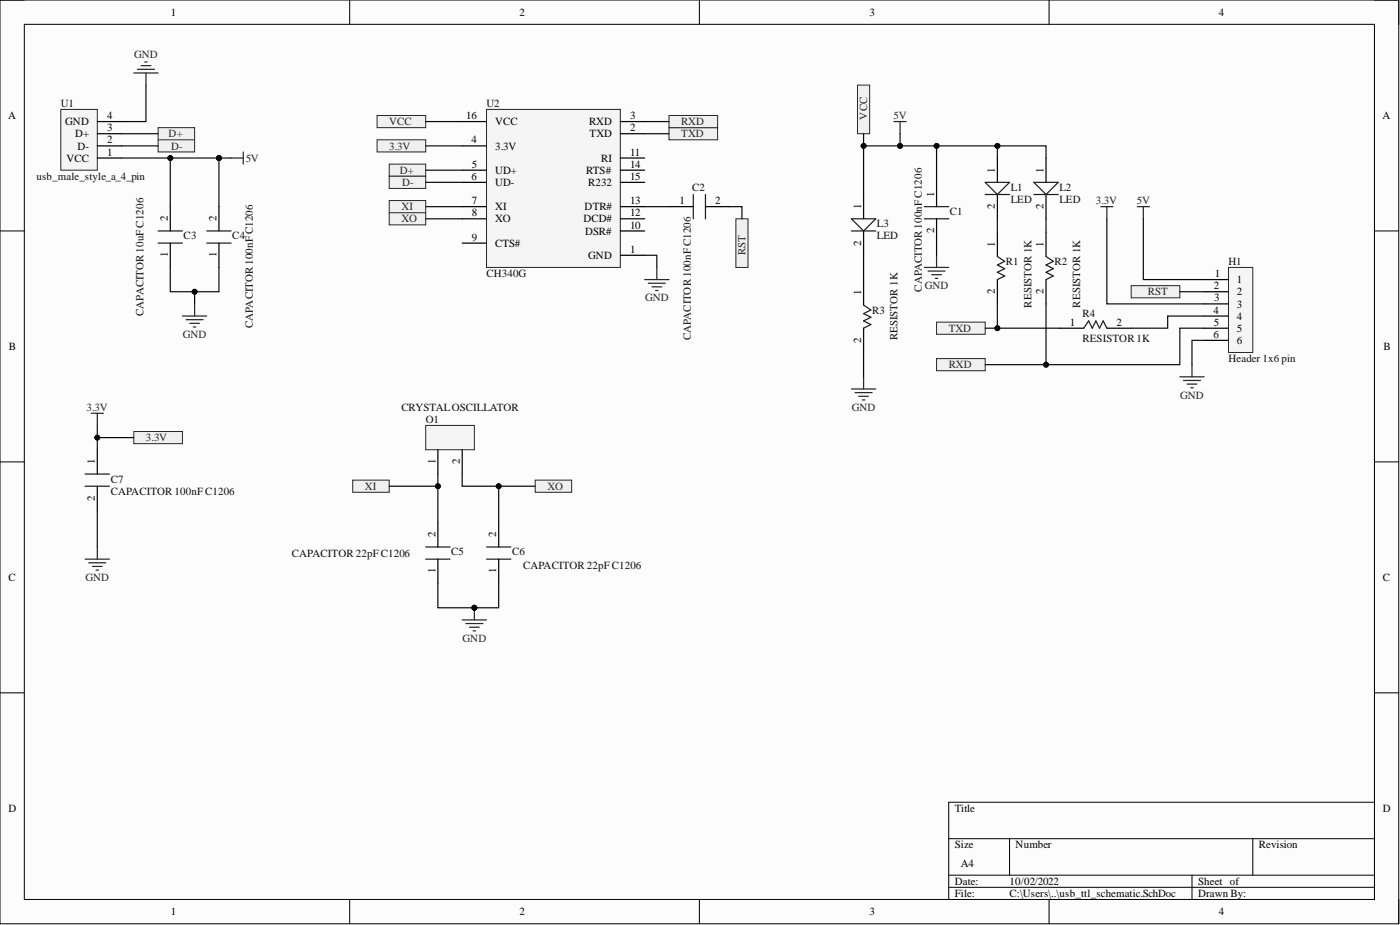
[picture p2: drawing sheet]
<svg xmlns="http://www.w3.org/2000/svg" width="292mm" height="193mm" viewBox="0 0 292 193" stroke-linecap="round" stroke-linejoin="round" font-family="sans-serif">
<defs><g id="words">
<g font-size="2.3">
<text x="35.6" y="3.3">1</text>
<text x="108.4" y="3.3">2</text>
<text x="181.4" y="3.3">3</text>
<text x="254.3" y="3.3">4</text>
<text x="1.7" y="24.9">A</text>
<text x="13.6" y="26.1">GND</text>
<text x="15.6" y="28.7">D+</text>
<text x="22.3" y="29.9">2</text>
<text x="22.3" y="27.4">3</text>
<text x="22.3" y="24.9">4</text>
<text x="97.3" y="24.9">16</text>
<text x="98.4" y="29.9">4</text>
<text x="103.3" y="26.1">VCC</text>
<text x="122.9" y="26.1">RXD</text>
<text x="123" y="28.7">TXD</text>
<text x="131.5" y="27.4">2</text>
<text x="131.5" y="24.9">3</text>
<text x="288.5" y="24.9">A</text>
<text x="13.9" y="33.7">VCC</text>
<text x="16.2" y="31.2">D-</text>
<text x="22.3" y="32.5">1</text>
<text x="98.5" y="35">5</text>
<text x="103.3" y="31.2">3.3V</text>
<text x="125.4" y="33.7">RI</text>
<text x="131.5" y="32.5">11</text>
<text x="131.5" y="35">14</text>
<text x="98.4" y="37.5">6</text>
<text x="103.3" y="36.3">UD+</text>
<text x="103.3" y="38.8">UD-</text>
<text x="122.3" y="36.3">RTS#</text>
<text x="122.7" y="38.8">R232</text>
<text x="131.5" y="37.5">15</text>
<text x="194.9" y="41.1" transform="rotate(-90 194.9 41.1)">1</text>
<text x="207.6" y="36" transform="rotate(-90 207.6 36)">1</text>
<text x="217.7" y="36" transform="rotate(-90 217.7 36)">1</text>
<text x="35" y="46.2" transform="rotate(-90 35 46.2)">2</text>
<text x="45.2" y="46.2" transform="rotate(-90 45.2 46.2)">2</text>
<text x="98.5" y="42.6">7</text>
<text x="98.5" y="45.1">8</text>
<text x="103.3" y="43.9">XI</text>
<text x="103.3" y="46.4">XO</text>
<text x="121.7" y="46.4">DCD#</text>
<text x="122" y="43.9">DTR#</text>
<text x="131.5" y="47.7">10</text>
<text x="131.5" y="45.1">12</text>
<text x="131.5" y="42.6">13</text>
<text x="141.8" y="42.6">1</text>
<text x="149.2" y="42.6">2</text>
<text x="179.7" y="43.6" transform="rotate(-90 179.7 43.6)">1</text>
<text x="207.6" y="43.6" transform="rotate(-90 207.6 43.6)">2</text>
<text x="217.7" y="43.6" transform="rotate(-90 217.7 43.6)">2</text>
<text x="35" y="53.6" transform="rotate(-90 35 53.6)">1</text>
<text x="45.2" y="53.6" transform="rotate(-90 45.2 53.6)">1</text>
<text x="98.5" y="50.2">9</text>
<text x="103.3" y="51.5">CTS#</text>
<text x="122.1" y="48.9">DSR#</text>
<text x="131.5" y="52.7">1</text>
<text x="179.7" y="51.2" transform="rotate(-90 179.7 51.2)">2</text>
<text x="194.9" y="48.7" transform="rotate(-90 194.9 48.7)">2</text>
<text x="207.6" y="51.5" transform="rotate(-90 207.6 51.5)">1</text>
<text x="217.7" y="51.5" transform="rotate(-90 217.7 51.5)">1</text>
<text x="122.7" y="54">GND</text>
<text x="253.4" y="57.8">1</text>
<text x="258.1" y="59.1">1</text>
<text x="179.7" y="61.6" transform="rotate(-90 179.7 61.6)">1</text>
<text x="207.6" y="61.4" transform="rotate(-90 207.6 61.4)">2</text>
<text x="217.7" y="61.4" transform="rotate(-90 217.7 61.4)">2</text>
<text x="253.2" y="65.4">4</text>
<text x="253.3" y="60.4">2</text>
<text x="253.4" y="62.9">3</text>
<text x="258.1" y="61.6">2</text>
<text x="258.1" y="64.2">3</text>
<text x="179.7" y="71.5" transform="rotate(-90 179.7 71.5)">2</text>
<text x="223.2" y="68">1</text>
<text x="233" y="68">2</text>
<text x="253.2" y="70.5">6</text>
<text x="253.3" y="68">5</text>
<text x="258.1" y="66.7">4</text>
<text x="258.1" y="69.2">5</text>
<text x="258.1" y="71.8">6</text>
<text x="1.9" y="73">B</text>
<text x="288.6" y="73">B</text>
<text x="19.8" y="96.9" transform="rotate(-90 19.8 96.9)">1</text>
<text x="90.9" y="96.7" transform="rotate(-90 90.9 96.7)">1</text>
<text x="95.9" y="96.9" transform="rotate(-90 95.9 96.9)">2</text>
<text x="19.8" y="104.5" transform="rotate(-90 19.8 104.5)">2</text>
<text x="90.9" y="112.1" transform="rotate(-90 90.9 112.1)">2</text>
<text x="103.5" y="112.1" transform="rotate(-90 103.5 112.1)">2</text>
<text x="90.9" y="119.5" transform="rotate(-90 90.9 119.5)">1</text>
<text x="103.5" y="119.5" transform="rotate(-90 103.5 119.5)">1</text>
<text x="1.8" y="121.2">C</text>
<text x="288.5" y="121.2">C</text>
<text x="1.8" y="169.4">D</text>
<text x="199.2" y="169.4">Title</text>
<text x="288.5" y="169.4">D</text>
<text x="199.2" y="177">Size</text>
<text x="211.9" y="177">Number</text>
<text x="262.7" y="177">Revision</text>
<text x="199.2" y="184.6">Date:</text>
<text x="200.5" y="180.8">A4</text>
<text x="210.6" y="184.6">10/02/2022</text>
<text x="250" y="184.6">Sheet of</text>
<text x="35.6" y="190.9">1</text>
<text x="108.4" y="190.9">2</text>
<text x="181.4" y="190.9">3</text>
<text x="199.2" y="187.1">File:</text>
<text x="210.6" y="187.1">C:\Users\..\usb_ttl_schematic.SchDoc</text>
<text x="250" y="187.1">Drawn By:</text>
<text x="254.3" y="190.9">4</text>
</g>
<g font-size="2.3" fill="#262626">
<text x="28" y="12.2">GND</text>
<text x="35.2" y="28.7">D+</text>
<text x="81.2" y="26.1">VCC</text>
<text x="142.1" y="28.7">TXD</text>
<text x="142.1" y="26.1">RXD</text>
<text x="180.9" y="24.9" transform="rotate(-90 180.9 24.9)">VCC</text>
<text x="186.4" y="24.9">5V</text>
<text x="35.7" y="31.2">D-</text>
<text x="51.3" y="33.7">5V</text>
<text x="81.2" y="31.2">3.3V</text>
<text x="83.4" y="36.3">D+</text>
<text x="83.9" y="38.8">D-</text>
<text x="83.7" y="43.9">XI</text>
<text x="83.7" y="46.4">XO</text>
<text x="228.7" y="42.6">3.3V</text>
<text x="237.2" y="42.6">5V</text>
<text x="155.6" y="53.3" transform="rotate(-90 155.6 53.3)">RST</text>
<text x="134.6" y="62.9">GND</text>
<text x="193" y="60.4">GND</text>
<text x="239.5" y="61.6">RST</text>
<text x="38.2" y="70.5">GND</text>
<text x="197.9" y="69.2">TXD</text>
<text x="197.9" y="76.8">RXD</text>
<text x="246.2" y="83.2">GND</text>
<text x="18" y="85.7">3.3V</text>
<text x="177.7" y="85.7">GND</text>
<text x="30.5" y="92">3.3V</text>
<text x="76.1" y="102.2">XI</text>
<text x="114.2" y="102.2">XO</text>
<text x="17.8" y="121.2">GND</text>
<text x="96.5" y="133.9">GND</text>
</g>
<g font-size="2.3" fill="#0e0e0e">
<text x="12.7" y="22.3">U1</text>
<text x="101.5" y="22.3">U2</text>
<text x="7.6" y="37.5">usb_male_style_a_4_pin</text>
<text x="144.4" y="39.8">C2</text>
<text x="210.9" y="39.8">L1</text>
<text x="221" y="39.8">L2</text>
<text x="183" y="47.4">L3</text>
<text x="198.2" y="44.9">C1</text>
<text x="210.9" y="42.4">LED</text>
<text x="221" y="42.4">LED</text>
<text x="38.3" y="50">C3</text>
<text x="48.5" y="50">C4</text>
<text x="183" y="50">LED</text>
<text x="101.5" y="57.8">CH340G</text>
<text x="209.9" y="55.3">R1</text>
<text x="220" y="55.3">R2</text>
<text x="256.3" y="55.3">H1</text>
<text x="29.9" y="65.9" transform="rotate(-90 29.9 65.9)">CAPACITOR 10uF C1206</text>
<text x="182" y="65.4">R3</text>
<text x="192.4" y="60.9" transform="rotate(-90 192.4 60.9)">CAPACITOR 100nF C1206</text>
<text x="215.2" y="64.2" transform="rotate(-90 215.2 64.2)">RESISTOR 1K</text>
<text x="225.4" y="64.2" transform="rotate(-90 225.4 64.2)">RESISTOR 1K</text>
<text x="52.8" y="68.5" transform="rotate(-90 52.8 68.5)">CAPACITOR 100nF C1206</text>
<text x="144.1" y="71" transform="rotate(-90 144.1 71)">CAPACITOR 100nF C1206</text>
<text x="187.3" y="71" transform="rotate(-90 187.3 71)">RESISTOR 1K</text>
<text x="225.9" y="66.2">R4</text>
<text x="225.9" y="71.3">RESISTOR 1K</text>
<text x="256.3" y="75.6">Header 1x6 pin</text>
<text x="83.7" y="85.7">CRYSTALOSCILLATOR</text>
<text x="88.8" y="88.2">O1</text>
<text x="23.1" y="100.7">C7</text>
<text x="23.1" y="103.2">CAPACITOR 100nF C1206</text>
<text x="60.9" y="116.1">CAPACITOR 22pF C1206</text>
<text x="94.2" y="115.9">C5</text>
<text x="106.8" y="115.9">C6</text>
<text x="109.1" y="118.7">CAPACITOR 22pF C1206</text>
</g>
</g></defs>
<path d="M0 0h291.8v192.7h-291.8z" fill-rule="evenodd" fill="#fcfcfc"/>
<path d="M0 0h291.8v192.7h-291.8z" fill="none" stroke="#000" stroke-width=".21"/>
<path d="M5.1 5.1h281.7v182.5h-281.7z" fill-rule="evenodd" fill="#fcfcfc"/>
<g fill="none" stroke="#000" stroke-width=".21">
<path d="M0 0h5.1M5.1 5.1h281.7v182.5h-281.7zM73 0v5.1M145.9 0v5.1M218.9 0v5.1M286.8 0h5v5.1M0 48.2h5.1M286.8 48.2h5M0 96.4h5.1M286.8 96.4h5M0 144.5h5.1M286.8 144.5h5"/>
<path d="M197.9 175h88.9M210.6 175v7.6M261.4 175v7.6M286.8 167.4h-88.9v20.2M73 187.6v5.1M145.9 187.6v5.1M197.9 182.6h88.9M197.9 185.1h88.9M218.9 187.6v5.1M248.7 182.6v5M291.8 187.6v5.1"/>
</g>
<path d="M101.5 22.8h27.9v33h-27.9z" fill-rule="evenodd" fill="#f5f5f5"/>
<path d="M101.5 22.8h27.9v33h-27.9z" fill="none" stroke="#262626" stroke-width=".21"/>
<g fill="none" stroke="#000" stroke-width=".25">
<path d="M96.4 25.4h5.1M96.4 30.4h5.1M96.4 35.5h5.1M96.4 38h5.1M129.4 27.9h5.1M129.4 25.4h5.1M129.4 35.5h5.1M129.4 38h5.1M129.4 33h5.1M96.4 43.1h5.1M96.4 45.6h5.1M96.4 50.7h5.1"/>
<path d="M129.4 53.3h5.1M129.4 43.1h5.1M129.4 45.6h5.1M129.4 48.2h5.1"/>
</g>
<path d="M256.3 55.8h5.1v17.7h-5.1z" fill-rule="evenodd" fill="#f5f5f5"/>
<path d="M256.3 55.8h5.1v17.7h-5.1z" fill="none" stroke="#262626" stroke-width=".21"/>
<path d="M251.2 58.3h5.1M251.2 60.9h5.1M251.2 63.4h5.1M251.2 65.9h5.1M251.2 68.5h5.1M251.2 71h5.1" fill="none" stroke="#000" stroke-width=".25"/>
<path d="M229.7 43.1h2.5M230.9 43.1v2.5M237.3 43.1h2.5M238.5 43.1v2.5M246.2 78.6h5M246.9 79.4h3.6M248.7 76.1v2.5M247.7 80.1h2M248.4 80.9h.6" fill="none" stroke="#262626" stroke-width=".25"/>
<path d="M195.4 67.2h10.2v2.5h-10.2z" fill-rule="evenodd" fill="#f0f0f0"/>
<path d="M195.4 67.2h10.2v2.5h-10.2z" fill="none" stroke="#262626" stroke-width=".21"/>
<path d="M195.4 74.8h10.2v2.5h-10.2z" fill-rule="evenodd" fill="#f0f0f0"/>
<path d="M195.4 74.8h10.2v2.5h-10.2z" fill="none" stroke="#262626" stroke-width=".21"/>
<path d="M221 68.5h5.1M230.9 68.5h5.1" fill="none" stroke="#000" stroke-width=".25"/>
<path d="M226.1 68.5l1-1.6 .8 1.6 .8-1.6 .7 1.6 .8-1.6 .7 1.6" fill="none" stroke="#1c1c1c" stroke-width=".25"/>
<path d="M186.5 25.4h2.6M187.8 25.4v2.5" fill="none" stroke="#262626" stroke-width=".25"/>
<path d="M178.9 17.8h2.5v10.1h-2.5z" fill-rule="evenodd" fill="#f0f0f0"/>
<path d="M178.9 17.8h2.5v10.1h-2.5z" fill="none" stroke="#262626" stroke-width=".21"/>
<path d="M78.7 24.1h10.1v2.5h-10.1z" fill-rule="evenodd" fill="#f0f0f0"/>
<path d="M78.7 24.1h10.1v2.5h-10.1z" fill="none" stroke="#262626" stroke-width=".21"/>
<g fill="none" stroke="#1c1c1c" stroke-width=".25">
<path d="M205.6 38h5l-2.5 2.6zM215.7 38h5.1l-2.6 2.6zM144.7 40.6v5M147.2 40.6v5M177.6 45.6h5.1l-2.5 2.6zM177.6 48.2h5.1M192.9 43.1h5M192.9 45.6h5M205.6 40.6h5M208.1 53.5l1.5 1-1.5 .8 1.5 .7-1.5 .8 1.5 .8-1.5 .7M215.7 40.6h5.1M218.2 53.5l1.6 1-1.6 .8 1.6 .7-1.6 .8 1.6 .8-1.6 .7"/>
<path d="M180.2 63.7l1.5 1-1.5 .7 1.5 .8-1.5 .7 1.5 .8-1.5 .8"/>
</g>
<g fill="none" stroke="#000" stroke-width=".25">
<path d="M195.4 38v5.1M208.1 33v5M218.2 33v5M139.6 43.1h5.1M147.2 43.1h5.1M180.2 40.6v5M180.2 48.2v5.1M180.2 58.6v5.1M195.4 45.6v5.1M208.1 40.6v5M208.1 48.4v5.1M208.1 58.3v5.1"/>
<path d="M218.2 40.6v5M218.2 48.4v5.1M218.2 58.3v5.1M180.2 68.5v5"/>
</g>
<path d="M192.9 55.8h5M193.6 56.6h3.6M194.4 57.3h2M195.2 58.1h.5M195.4 53.3v2.5M180.2 78.6v2.5M177.6 81.1h5.1M178.4 81.9h3.6M179.2 82.7h2M179.9 83.4h.5" fill="none" stroke="#262626" stroke-width=".25"/>
<path d="M153.5 45.6h2.6v10.2h-2.6z" fill-rule="evenodd" fill="#f0f0f0"/>
<path d="M153.5 45.6h2.6v10.2h-2.6z" fill="none" stroke="#262626" stroke-width=".21"/>
<path d="M236 59.6h10.2v2.5h-10.2z" fill-rule="evenodd" fill="#f0f0f0"/>
<path d="M236 59.6h10.2v2.5h-10.2z" fill="none" stroke="#262626" stroke-width=".21"/>
<path d="M12.7 22.8h7.6v12.7h-7.6z" fill-rule="evenodd" fill="#f5f5f5"/>
<path d="M12.7 22.8h7.6v12.7h-7.6z" fill="none" stroke="#262626" stroke-width=".21"/>
<path d="M20.3 33h5.1M20.3 30.4h5.1M20.3 27.9h5.1M20.3 25.4h5.1M35.5 43.1v5.1M35.5 50.7v5.1M45.7 43.1v5.1M45.7 50.7v5.1" fill="none" stroke="#000" stroke-width=".25"/>
<path d="M27.9 15.2h5.1M28.7 14.5h3.5M29.4 13.7h2.1M30.2 12.9h.5M30.5 15.2v2.6M48.2 33h2.6M50.8 31.7v2.5M38.1 65.9h5M38.8 66.7h3.6M39.6 67.5h2M40.4 68.2h.5M40.6 63.4v2.5" fill="none" stroke="#262626" stroke-width=".25"/>
<path d="M33 50.7h5.1M33 48.2h5.1M43.1 50.7h5.1M43.1 48.2h5.1" fill="none" stroke="#1c1c1c" stroke-width=".25"/>
<path d="M33 26.6h7.6v2.6h-7.6z" fill-rule="evenodd" fill="#f0f0f0"/>
<path d="M33 26.6h7.6v2.6h-7.6z" fill="none" stroke="#262626" stroke-width=".21"/>
<path d="M33 29.2h7.6v2.5h-7.6z" fill-rule="evenodd" fill="#f0f0f0"/>
<path d="M33 29.2h7.6v2.5h-7.6z" fill="none" stroke="#262626" stroke-width=".21"/>
<path d="M81.2 34.2h7.6v2.6h-7.6z" fill-rule="evenodd" fill="#f0f0f0"/>
<path d="M81.2 34.2h7.6v2.6h-7.6z" fill="none" stroke="#262626" stroke-width=".21"/>
<path d="M81.2 36.8h7.6v2.5h-7.6z" fill-rule="evenodd" fill="#f0f0f0"/>
<path d="M81.2 36.8h7.6v2.5h-7.6z" fill="none" stroke="#262626" stroke-width=".21"/>
<path d="M134.5 58.3h5.1M135.3 59.1h3.5M136 59.8h2.1M137 55.8v2.5M136.8 60.6h.5M19 86.2h2.6M20.3 86.2v2.6M17.8 116.6h5M18.5 117.4h3.6M19.3 118.2h2M20 118.9h.6M20.3 114.1v2.5" fill="none" stroke="#262626" stroke-width=".25"/>
<path d="M17.8 98.9h5M17.8 101.4h5" fill="none" stroke="#1c1c1c" stroke-width=".25"/>
<path d="M20.3 93.8v5.1M20.3 101.4v5.1" fill="none" stroke="#000" stroke-width=".25"/>
<path d="M27.9 90h10.2v2.6h-10.2z" fill-rule="evenodd" fill="#f0f0f0"/>
<path d="M27.9 90h10.2v2.6h-10.2z" fill="none" stroke="#262626" stroke-width=".21"/>
<path d="M78.7 29.2h10.1v2.5h-10.1z" fill-rule="evenodd" fill="#f0f0f0"/>
<path d="M78.7 29.2h10.1v2.5h-10.1z" fill="none" stroke="#262626" stroke-width=".21"/>
<path d="M139.6 26.6h10.1v2.6h-10.1z" fill-rule="evenodd" fill="#f0f0f0"/>
<path d="M139.6 26.6h10.1v2.6h-10.1z" fill="none" stroke="#262626" stroke-width=".21"/>
<path d="M139.6 24.1h10.1v2.5h-10.1z" fill-rule="evenodd" fill="#f0f0f0"/>
<path d="M139.6 24.1h10.1v2.5h-10.1z" fill="none" stroke="#262626" stroke-width=".21"/>
<path d="M88.8 88.8h10.2v5h-10.2z" fill-rule="evenodd" fill="#f5f5f5"/>
<path d="M88.8 88.8h10.2v5h-10.2z" fill="none" stroke="#262626" stroke-width=".21"/>
<path d="M91.4 93.8v5.1M96.4 93.8v5.1M91.4 109v5.1M91.4 116.6v5.1M104 109v5.1M104 116.6v5.1" fill="none" stroke="#000" stroke-width=".25"/>
<path d="M88.8 116.6h5.1M88.8 114.1h5.1M101.5 116.6h5.1M101.5 114.1h5.1" fill="none" stroke="#1c1c1c" stroke-width=".25"/>
<path d="M81.2 41.8h7.6v2.6h-7.6z" fill-rule="evenodd" fill="#f0f0f0"/>
<path d="M81.2 41.8h7.6v2.6h-7.6z" fill="none" stroke="#262626" stroke-width=".21"/>
<path d="M73.6 100.2h7.6v2.5h-7.6z" fill-rule="evenodd" fill="#f0f0f0"/>
<path d="M73.6 100.2h7.6v2.5h-7.6z" fill="none" stroke="#262626" stroke-width=".21"/>
<path d="M81.2 44.4h7.6v2.5h-7.6z" fill-rule="evenodd" fill="#f0f0f0"/>
<path d="M81.2 44.4h7.6v2.5h-7.6z" fill="none" stroke="#262626" stroke-width=".21"/>
<path d="M111.7 100.2h7.6v2.5h-7.6z" fill-rule="evenodd" fill="#f0f0f0"/>
<path d="M111.7 100.2h7.6v2.5h-7.6z" fill="none" stroke="#262626" stroke-width=".21"/>
<path d="M96.4 129.3h5.1M97.2 130.1h3.5M98 130.8h2M98.7 131.6h.5M99 126.8v2.5" fill="none" stroke="#262626" stroke-width=".25"/>
<circle cx="99" cy="126.8" r=".51" fill="#0e0e0e"/>
<circle cx="99" cy="126.8" r=".51" fill="none" stroke="#0e0e0e" stroke-width=".21"/>
<path d="M88.8 25.4h7.6M180.2 27.9v2.5h7.6v-2.5M230.9 45.6v17.8h20.3M238.5 45.6v12.7h12.7M251.2 71h-2.5v5.1M251.2 65.9h-7.6v2.6h-7.6" fill="none" stroke="#0e0e0e" stroke-width=".25"/>
<circle cx="180.2" cy="30.4" r=".51" fill="#0e0e0e"/>
<circle cx="180.2" cy="30.4" r=".51" fill="none" stroke="#0e0e0e" stroke-width=".21"/>
<circle cx="187.8" cy="30.4" r=".51" fill="#0e0e0e"/>
<circle cx="187.8" cy="30.4" r=".51" fill="none" stroke="#0e0e0e" stroke-width=".21"/>
<path d="M187.8 30.4h7.6v7.6M195.4 50.7v2.6" fill="none" stroke="#0e0e0e" stroke-width=".25"/>
<circle cx="187.8" cy="30.4" r=".51" fill="#0e0e0e"/>
<circle cx="187.8" cy="30.4" r=".51" fill="none" stroke="#0e0e0e" stroke-width=".21"/>
<circle cx="195.4" cy="30.4" r=".51" fill="#0e0e0e"/>
<circle cx="195.4" cy="30.4" r=".51" fill="none" stroke="#0e0e0e" stroke-width=".21"/>
<path d="M180.2 30.4v10.2M180.2 53.3v5.3M180.2 73.5v5.1" fill="none" stroke="#0e0e0e" stroke-width=".25"/>
<circle cx="180.2" cy="30.4" r=".51" fill="#0e0e0e"/>
<circle cx="180.2" cy="30.4" r=".51" fill="none" stroke="#0e0e0e" stroke-width=".21"/>
<path d="M208.1 45.6v2.8M218.2 45.6v2.8M208.1 63.4v5.1" fill="none" stroke="#0e0e0e" stroke-width=".25"/>
<circle cx="208.1" cy="68.5" r=".51" fill="#0e0e0e"/>
<circle cx="208.1" cy="68.5" r=".51" fill="none" stroke="#0e0e0e" stroke-width=".21"/>
<path d="M218.2 63.4v12.7" fill="none" stroke="#0e0e0e" stroke-width=".25"/>
<circle cx="218.2" cy="76.1" r=".51" fill="#0e0e0e"/>
<circle cx="218.2" cy="76.1" r=".51" fill="none" stroke="#0e0e0e" stroke-width=".21"/>
<path d="M208.1 30.4v2.6" fill="none" stroke="#0e0e0e" stroke-width=".25"/>
<circle cx="208.1" cy="30.4" r=".51" fill="#0e0e0e"/>
<circle cx="208.1" cy="30.4" r=".51" fill="none" stroke="#0e0e0e" stroke-width=".21"/>
<path d="M30.5 17.8v7.6h-5.1M45.7 33v10.1M134.5 43.1h5.1M152.3 43.1h2.5v2.5M246.2 60.9h5" fill="none" stroke="#0e0e0e" stroke-width=".25"/>
<circle cx="45.7" cy="33" r=".51" fill="#0e0e0e"/>
<circle cx="45.7" cy="33" r=".51" fill="none" stroke="#0e0e0e" stroke-width=".21"/>
<path d="M25.4 33h10.1" fill="none" stroke="#0e0e0e" stroke-width=".25"/>
<circle cx="35.5" cy="33" r=".51" fill="#0e0e0e"/>
<circle cx="35.5" cy="33" r=".51" fill="none" stroke="#0e0e0e" stroke-width=".21"/>
<path d="M45.7 33h2.5" fill="none" stroke="#0e0e0e" stroke-width=".25"/>
<circle cx="45.7" cy="33" r=".51" fill="#0e0e0e"/>
<circle cx="45.7" cy="33" r=".51" fill="none" stroke="#0e0e0e" stroke-width=".21"/>
<path d="M45.7 55.8v5.1h-5.1v2.5" fill="none" stroke="#0e0e0e" stroke-width=".25"/>
<circle cx="40.6" cy="60.9" r=".51" fill="#0e0e0e"/>
<circle cx="40.6" cy="60.9" r=".51" fill="none" stroke="#0e0e0e" stroke-width=".21"/>
<path d="M35.5 55.8v5.1h5.1" fill="none" stroke="#0e0e0e" stroke-width=".25"/>
<circle cx="40.6" cy="60.9" r=".51" fill="#0e0e0e"/>
<circle cx="40.6" cy="60.9" r=".51" fill="none" stroke="#0e0e0e" stroke-width=".21"/>
<path d="M45.7 33h-10.2v10.1" fill="none" stroke="#0e0e0e" stroke-width=".25"/>
<circle cx="35.5" cy="33" r=".51" fill="#0e0e0e"/>
<circle cx="35.5" cy="33" r=".51" fill="none" stroke="#0e0e0e" stroke-width=".21"/>
<circle cx="45.7" cy="33" r=".51" fill="#0e0e0e"/>
<circle cx="45.7" cy="33" r=".51" fill="none" stroke="#0e0e0e" stroke-width=".21"/>
<path d="M88.8 35.5h7.6M88.8 38h7.6M134.5 53.3h2.5v2.5M20.3 91.3h7.6M20.3 106.5v7.6" fill="none" stroke="#0e0e0e" stroke-width=".25"/>
<circle cx="20.3" cy="91.3" r=".51" fill="#0e0e0e"/>
<circle cx="20.3" cy="91.3" r=".51" fill="none" stroke="#0e0e0e" stroke-width=".21"/>
<path d="M88.8 30.4h7.6M134.5 25.4h5.1M134.5 27.9h5.1M88.8 43.1h7.6M88.8 45.6h7.6M81.2 101.4h10.2" fill="none" stroke="#0e0e0e" stroke-width=".25"/>
<circle cx="91.4" cy="101.4" r=".51" fill="#0e0e0e"/>
<circle cx="91.4" cy="101.4" r=".51" fill="none" stroke="#0e0e0e" stroke-width=".21"/>
<path d="M25.4 27.9h7.6M25.4 30.4h7.6M91.4 121.7v5.1h7.6" fill="none" stroke="#0e0e0e" stroke-width=".25"/>
<circle cx="99" cy="126.8" r=".51" fill="#0e0e0e"/>
<circle cx="99" cy="126.8" r=".51" fill="none" stroke="#0e0e0e" stroke-width=".21"/>
<path d="M104 121.7v5.1h-5" fill="none" stroke="#0e0e0e" stroke-width=".25"/>
<circle cx="99" cy="126.8" r=".51" fill="#0e0e0e"/>
<circle cx="99" cy="126.8" r=".51" fill="none" stroke="#0e0e0e" stroke-width=".21"/>
<path d="M104 101.4h7.7" fill="none" stroke="#0e0e0e" stroke-width=".25"/>
<circle cx="104" cy="101.4" r=".51" fill="#0e0e0e"/>
<circle cx="104" cy="101.4" r=".51" fill="none" stroke="#0e0e0e" stroke-width=".21"/>
<path d="M96.4 98.9v2.5h7.6v7.6" fill="none" stroke="#0e0e0e" stroke-width=".25"/>
<circle cx="104" cy="101.4" r=".51" fill="#0e0e0e"/>
<circle cx="104" cy="101.4" r=".51" fill="none" stroke="#0e0e0e" stroke-width=".21"/>
<path d="M20.3 88.8v5" fill="none" stroke="#0e0e0e" stroke-width=".25"/>
<circle cx="20.3" cy="91.3" r=".51" fill="#0e0e0e"/>
<circle cx="20.3" cy="91.3" r=".51" fill="none" stroke="#0e0e0e" stroke-width=".21"/>
<path d="M91.4 98.9v10.1" fill="none" stroke="#0e0e0e" stroke-width=".25"/>
<circle cx="91.4" cy="101.4" r=".51" fill="#0e0e0e"/>
<circle cx="91.4" cy="101.4" r=".51" fill="none" stroke="#0e0e0e" stroke-width=".21"/>
<path d="M195.4 30.4h22.8v2.6" fill="none" stroke="#0e0e0e" stroke-width=".25"/>
<circle cx="195.4" cy="30.4" r=".51" fill="#0e0e0e"/>
<circle cx="195.4" cy="30.4" r=".51" fill="none" stroke="#0e0e0e" stroke-width=".21"/>
<circle cx="208.1" cy="30.4" r=".51" fill="#0e0e0e"/>
<circle cx="208.1" cy="30.4" r=".51" fill="none" stroke="#0e0e0e" stroke-width=".21"/>
<path d="M251.2 68.5h-5v7.6h-40.6" fill="none" stroke="#0e0e0e" stroke-width=".25"/>
<circle cx="218.2" cy="76.1" r=".51" fill="#0e0e0e"/>
<circle cx="218.2" cy="76.1" r=".51" fill="none" stroke="#0e0e0e" stroke-width=".21"/>
<path d="M205.6 68.5h15.4" fill="none" stroke="#0e0e0e" stroke-width=".25"/>
<circle cx="208.1" cy="68.5" r=".51" fill="#0e0e0e"/>
<circle cx="208.1" cy="68.5" r=".51" fill="none" stroke="#0e0e0e" stroke-width=".21"/>
<use href="#words"/>
</svg>
